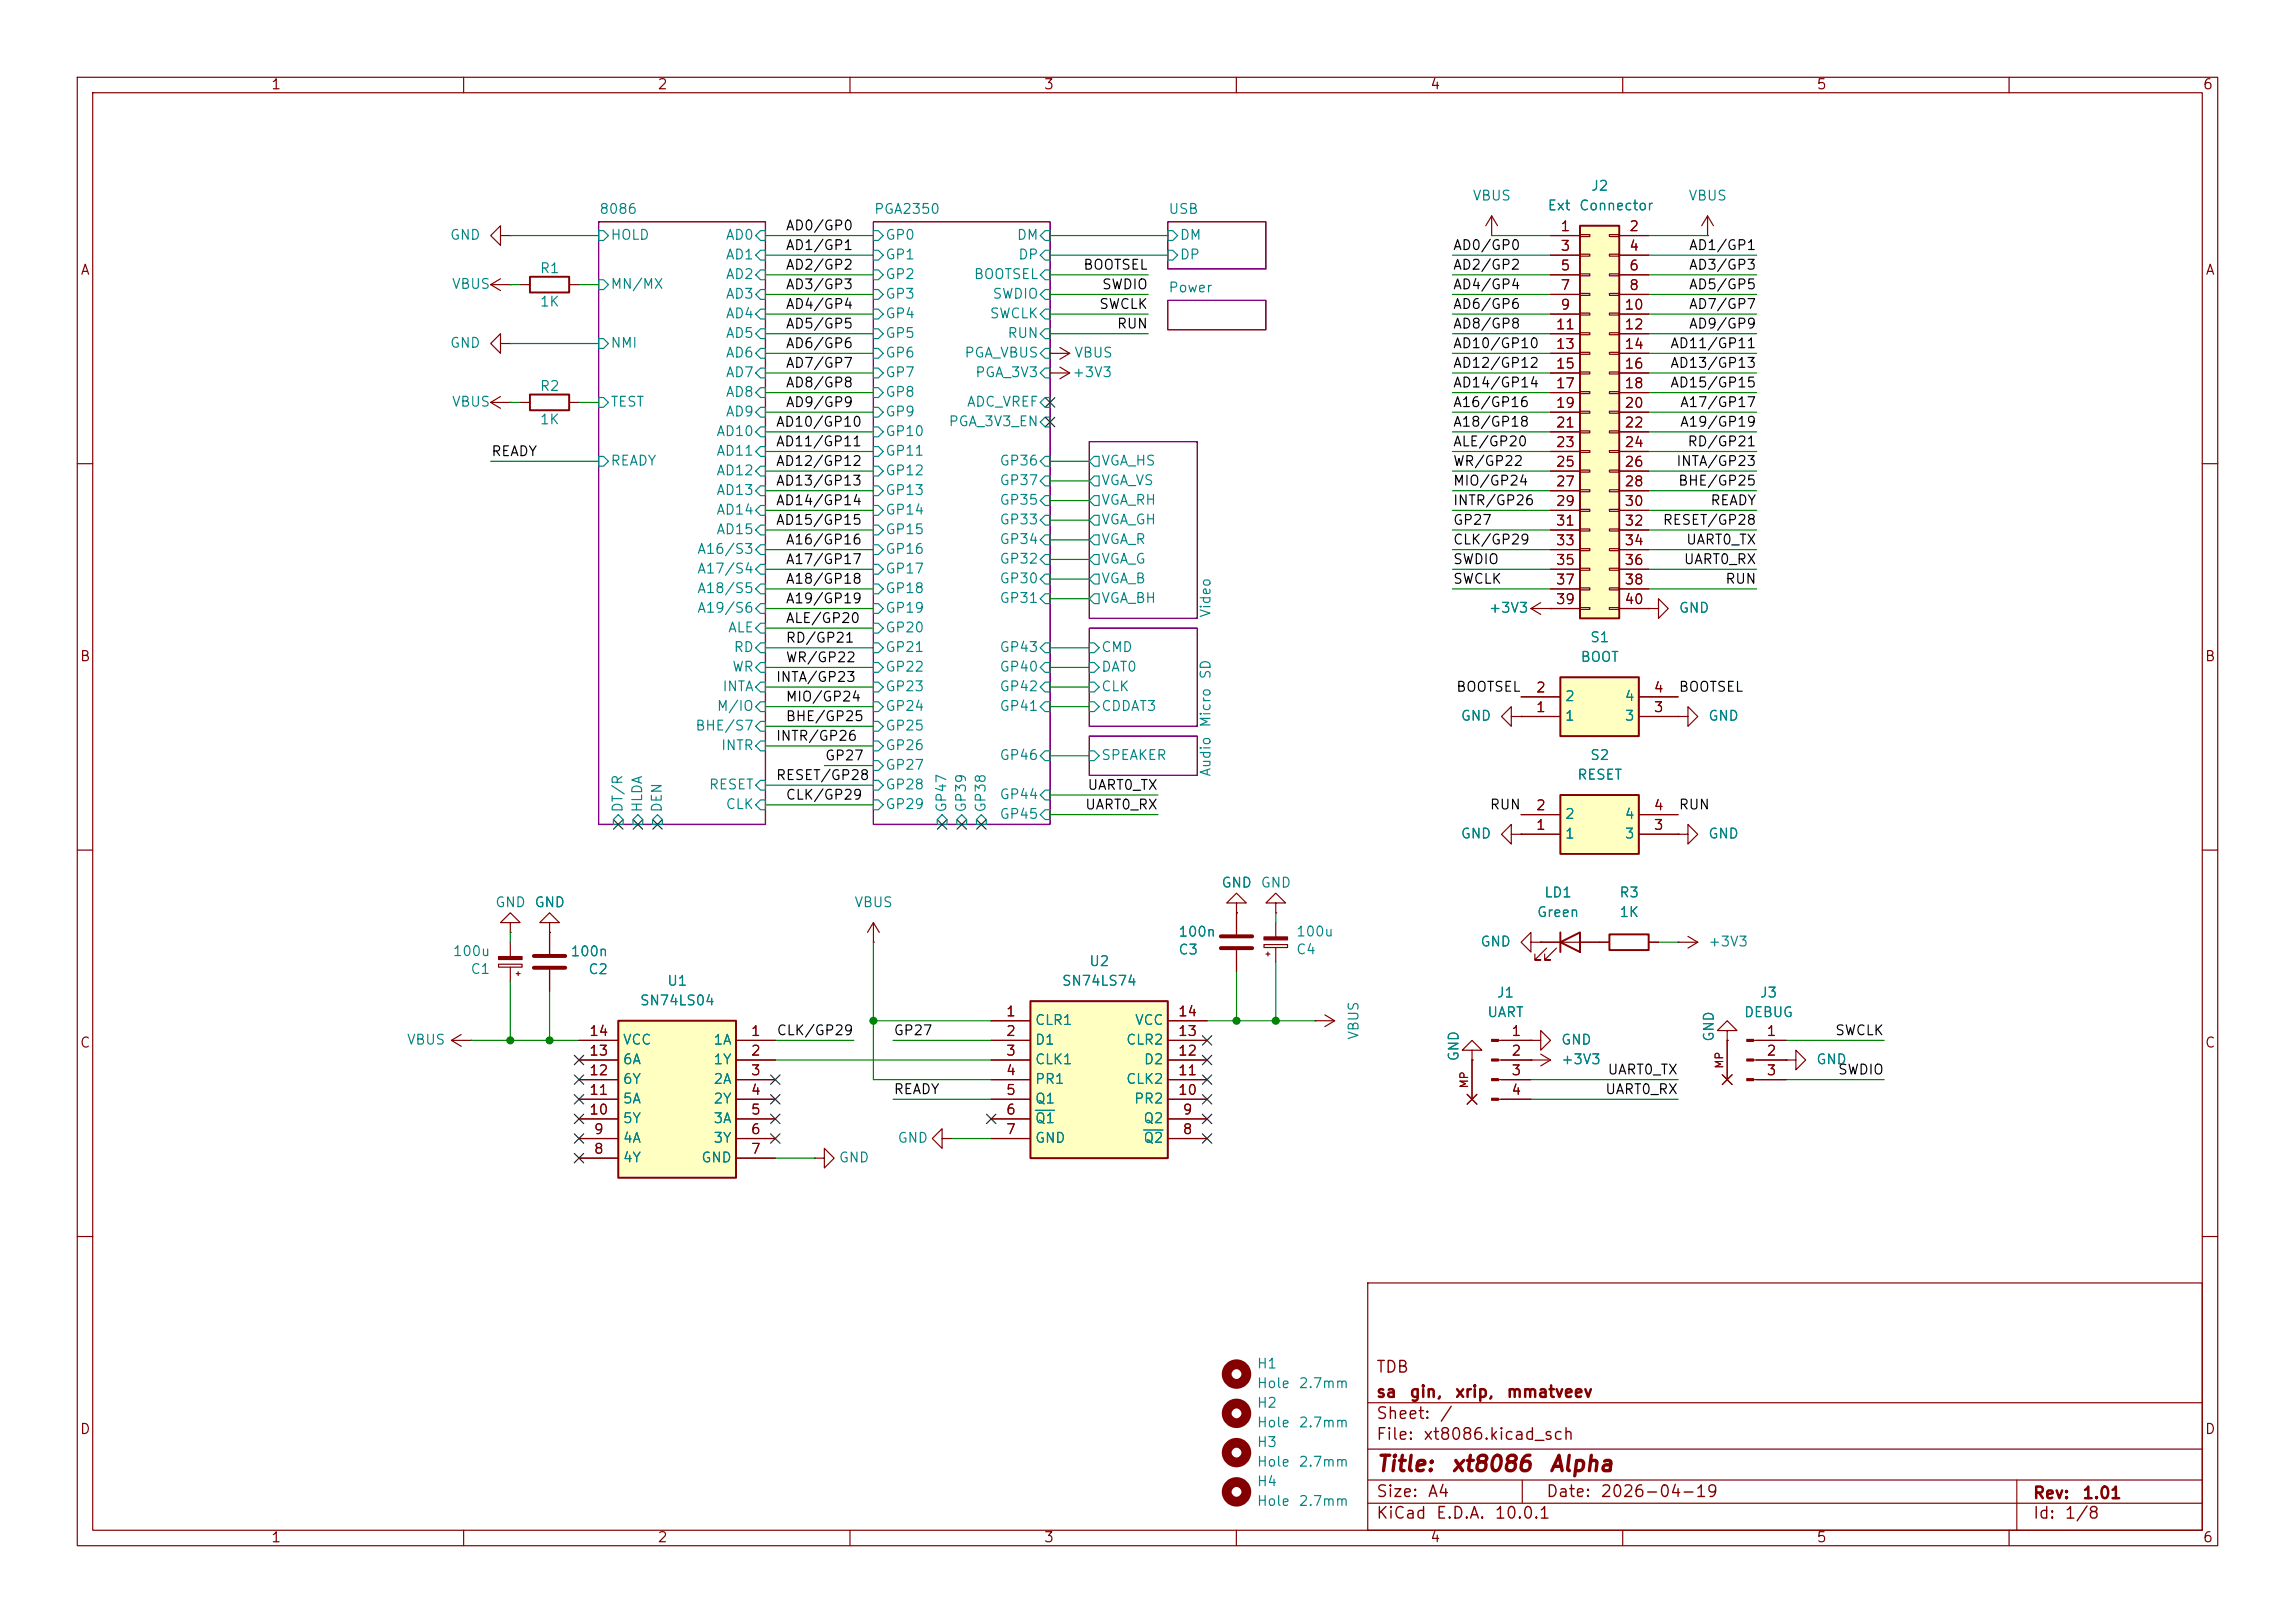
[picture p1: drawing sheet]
<svg xmlns="http://www.w3.org/2000/svg" width="297mm" height="210mm" viewBox="0 0 297 210" stroke-linecap="round" stroke-linejoin="round" font-family="sans-serif">
<defs><g id="words">
<g font-size="2" fill="#840000">
<text x="178" y="190.9">Title:</text>
<text x="187.7" y="190.9">xt8086</text>
<text x="200.4" y="190.9">Alpha</text>
</g>
<g font-size="1.5" fill="#840000">
<text x="178" y="178">TDB</text>
<text x="178" y="184">Sheet:</text>
<text x="178" y="181.2">sa</text>
<text x="182.3" y="181.2">gin,</text>
<text x="186.2" y="184">/</text>
<text x="188.2" y="181.2">xrip,</text>
<text x="194.9" y="181.2">mmatveev</text>
<text x="178" y="186.7">File:</text>
<text x="184.1" y="186.7">xt8086.kicad_sch</text>
<text x="178" y="196.9">KiCad</text>
<text x="178" y="194.1">Size:</text>
<text x="184.7" y="194.1">A4</text>
<text x="185.7" y="196.9">E.D.A.</text>
<text x="193.3" y="196.9">10.0.1</text>
<text x="200" y="194.1">Date:</text>
<text x="207" y="194.1">2026-04-19</text>
<text x="263" y="194.3">Rev:</text>
<text x="263" y="196.9">Id:</text>
<text x="267.1" y="196.9">1/8</text>
<text x="269.4" y="194.3">1.01</text>
</g>
<g font-size="1.3" fill="#840000">
<text x="35" y="11.9">1</text>
<text x="85" y="11.9">2</text>
<text x="135" y="11.9">3</text>
<text x="185" y="11.9">4</text>
<text x="235" y="11.9">5</text>
<text x="285" y="11.9">6</text>
<text x="10.3" y="35.9">A</text>
<text x="201.9" y="30.2">1</text>
<text x="201.9" y="32.8">3</text>
<text x="201.9" y="35.3">5</text>
<text x="210.7" y="30.2">2</text>
<text x="210.7" y="32.8">4</text>
<text x="210.7" y="35.3">6</text>
<text x="285.3" y="35.9">A</text>
<text x="201.9" y="37.8">7</text>
<text x="201.9" y="40.4">9</text>
<text x="210.1" y="40.4">10</text>
<text x="210.7" y="37.8">8</text>
<text x="201.3" y="42.9">11</text>
<text x="201.3" y="45.5">13</text>
<text x="210.1" y="42.9">12</text>
<text x="210.1" y="45.5">14</text>
<text x="201.3" y="48">15</text>
<text x="201.3" y="50.5">17</text>
<text x="201.3" y="53.1">19</text>
<text x="210.1" y="48">16</text>
<text x="210.1" y="50.5">18</text>
<text x="210.1" y="53.1">20</text>
<text x="201.3" y="55.6">21</text>
<text x="201.3" y="58.2">23</text>
<text x="210.1" y="55.6">22</text>
<text x="210.1" y="58.2">24</text>
<text x="201.3" y="60.7">25</text>
<text x="201.3" y="63.2">27</text>
<text x="201.3" y="65.8">29</text>
<text x="210.1" y="60.7">26</text>
<text x="210.1" y="63.2">28</text>
<text x="210.1" y="65.8">30</text>
<text x="201.3" y="68.3">31</text>
<text x="201.3" y="70.9">33</text>
<text x="210.1" y="68.3">32</text>
<text x="210.1" y="70.9">34</text>
<text x="201.3" y="73.4">35</text>
<text x="201.3" y="75.9">37</text>
<text x="210.1" y="73.4">36</text>
<text x="210.1" y="75.9">38</text>
<text x="201.3" y="78.5">39</text>
<text x="210.1" y="78.5">40</text>
<text x="10.3" y="85.9">B</text>
<text x="198.7" y="89.9">2</text>
<text x="213.9" y="89.9">4</text>
<text x="285.3" y="85.9">B</text>
<text x="198.7" y="92.5">1</text>
<text x="213.9" y="92.5">3</text>
<text x="198.7" y="107.7">1</text>
<text x="198.7" y="105.2">2</text>
<text x="213.9" y="107.7">3</text>
<text x="213.9" y="105.2">4</text>
<text x="130.1" y="131.8">1</text>
<text x="152.4" y="131.8">14</text>
<text x="10.3" y="135.9">C</text>
<text x="76.2" y="136.9">13</text>
<text x="76.2" y="134.4">14</text>
<text x="97.1" y="134.4">1</text>
<text x="97.1" y="136.9">2</text>
<text x="130.1" y="134.4">2</text>
<text x="130.1" y="136.9">3</text>
<text x="152.4" y="136.9">12</text>
<text x="152.4" y="134.4">13</text>
<text x="195.5" y="134.4">1</text>
<text x="195.5" y="136.9">2</text>
<text x="228.5" y="134.4">1</text>
<text x="228.5" y="136.9">2</text>
<text x="285.3" y="135.9">C</text>
<text x="76.2" y="142">11</text>
<text x="76.2" y="139.4">12</text>
<text x="97.1" y="139.4">3</text>
<text x="97.1" y="142">4</text>
<text x="130.1" y="139.4">4</text>
<text x="130.1" y="142">5</text>
<text x="152.4" y="142">10</text>
<text x="152.4" y="139.4">11</text>
<text x="195.5" y="139.4">3</text>
<text x="195.5" y="142">4</text>
<text x="228.5" y="139.4">3</text>
<text x="76.2" y="144.5">10</text>
<text x="76.8" y="149.6">8</text>
<text x="76.8" y="147.1">9</text>
<text x="97.1" y="144.5">5</text>
<text x="97.1" y="147.1">6</text>
<text x="97.1" y="149.6">7</text>
<text x="130.1" y="144.5">6</text>
<text x="130.1" y="147.1">7</text>
<text x="153" y="147.1">8</text>
<text x="153" y="144.5">9</text>
<text x="10.3" y="185.9">D</text>
<text x="285.3" y="185.9">D</text>
<text x="35" y="199.9">1</text>
<text x="85" y="199.9">2</text>
<text x="135" y="199.9">3</text>
<text x="185" y="199.9">4</text>
<text x="235" y="199.9">5</text>
<text x="285" y="199.9">6</text>
</g>
<g font-size="1.3" fill="#008484">
<text x="77.5" y="28">8086</text>
<text x="113" y="28">PGA2350</text>
<text x="151.1" y="28">USB</text>
<text x="190.5" y="26.3">VBUS</text>
<text x="200.2" y="27.5">Ext</text>
<text x="204.3" y="27.5">Connector</text>
<text x="205.8" y="25">J2</text>
<text x="218.4" y="26.3">VBUS</text>
<text x="58.1" y="31.3">GND</text>
<text x="69.8" y="35.7">R1</text>
<text x="78.9" y="31.3">HOLD</text>
<text x="93.8" y="31.3">AD0</text>
<text x="93.8" y="33.9">AD1</text>
<text x="114.5" y="31.3">GP0</text>
<text x="114.5" y="33.9">GP1</text>
<text x="131.5" y="31.3">DM</text>
<text x="131.7" y="33.9">DP</text>
<text x="152.6" y="31.3">DM</text>
<text x="152.6" y="33.9">DP</text>
<text x="58.4" y="37.7">VBUS</text>
<text x="69.8" y="40">1K</text>
<text x="78.9" y="37.7">MN/MX</text>
<text x="93.8" y="36.4">AD2</text>
<text x="93.8" y="39">AD3</text>
<text x="93.8" y="41.5">AD4</text>
<text x="114.5" y="36.4">GP2</text>
<text x="114.5" y="39">GP3</text>
<text x="114.5" y="41.5">GP4</text>
<text x="125.9" y="36.4">BOOTSEL</text>
<text x="128" y="41.5">SWCLK</text>
<text x="128.4" y="39">SWDIO</text>
<text x="151.1" y="38.2">Power</text>
<text x="58.1" y="45.3">GND</text>
<text x="78.9" y="45.3">NMI</text>
<text x="93.8" y="44">AD5</text>
<text x="93.8" y="46.6">AD6</text>
<text x="114.5" y="44">GP5</text>
<text x="114.5" y="46.6">GP6</text>
<text x="124.7" y="46.6">PGA_VBUS</text>
<text x="130.3" y="44">RUN</text>
<text x="138.9" y="46.6">VBUS</text>
<text x="58.4" y="52.9">VBUS</text>
<text x="69.8" y="50.9">R2</text>
<text x="78.9" y="52.9">TEST</text>
<text x="93.8" y="49.1">AD7</text>
<text x="93.8" y="51.7">AD8</text>
<text x="114.5" y="49.1">GP7</text>
<text x="114.5" y="51.7">GP8</text>
<text x="125" y="52.9">ADC_VREF</text>
<text x="126.1" y="49.1">PGA_3V3</text>
<text x="138.7" y="49.1">+3V3</text>
<text x="69.8" y="55.2">1K</text>
<text x="92.6" y="56.7">AD10</text>
<text x="92.6" y="59.3">AD11</text>
<text x="93.8" y="54.2">AD9</text>
<text x="114.5" y="54.2">GP9</text>
<text x="114.5" y="56.7">GP10</text>
<text x="114.5" y="59.3">GP11</text>
<text x="122.7" y="55.5">PGA_3V3_EN</text>
<text x="78.9" y="60.6">READY</text>
<text x="92.6" y="61.8">AD12</text>
<text x="92.6" y="64.4">AD13</text>
<text x="114.5" y="61.8">GP12</text>
<text x="114.5" y="64.4">GP13</text>
<text x="129.3" y="65.6">GP35</text>
<text x="129.3" y="60.6">GP36</text>
<text x="129.3" y="63.1">GP37</text>
<text x="142.4" y="60.6">VGA_HS</text>
<text x="142.4" y="63.1">VGA_VS</text>
<text x="142.4" y="65.6">VGA_RH</text>
<text x="90.1" y="72">A16/S3</text>
<text x="92.6" y="66.9">AD14</text>
<text x="92.6" y="69.4">AD15</text>
<text x="114.5" y="66.9">GP14</text>
<text x="114.5" y="69.4">GP15</text>
<text x="114.5" y="72">GP16</text>
<text x="129.3" y="68.2">GP33</text>
<text x="129.3" y="70.7">GP34</text>
<text x="142.4" y="68.2">VGA_GH</text>
<text x="142.4" y="70.7">VGA_R</text>
<text x="90.1" y="74.5">A17/S4</text>
<text x="90.1" y="77.1">A18/S5</text>
<text x="114.5" y="74.5">GP17</text>
<text x="114.5" y="77.1">GP18</text>
<text x="129.3" y="75.8">GP30</text>
<text x="129.3" y="73.3">GP32</text>
<text x="142.4" y="73.3">VGA_G</text>
<text x="142.4" y="75.8">VGA_B</text>
<text x="90.1" y="79.6">A19/S6</text>
<text x="94.1" y="82.1">ALE</text>
<text x="114.5" y="79.6">GP19</text>
<text x="114.5" y="82.1">GP20</text>
<text x="129.3" y="78.3">GP31</text>
<text x="142.4" y="78.3">VGA_BH</text>
<text x="157" y="80" transform="rotate(-90 157 80)">Video</text>
<text x="192.6" y="79.6">+3V3</text>
<text x="205.7" y="83.4">S1</text>
<text x="217.2" y="79.6">GND</text>
<text x="93.4" y="89.8">INTA</text>
<text x="94.7" y="87.2">WR</text>
<text x="94.9" y="84.7">RD</text>
<text x="114.5" y="84.7">GP21</text>
<text x="114.5" y="87.2">GP22</text>
<text x="114.5" y="89.8">GP23</text>
<text x="129.3" y="87.2">GP40</text>
<text x="129.3" y="89.8">GP42</text>
<text x="129.3" y="84.7">GP43</text>
<text x="142.4" y="84.7">CMD</text>
<text x="142.4" y="87.2">DAT0</text>
<text x="142.4" y="89.8">CLK</text>
<text x="157" y="88" transform="rotate(-90 157 88)">SD</text>
<text x="204.5" y="86">BOOT</text>
<text x="89.9" y="94.8">BHE/S7</text>
<text x="92.7" y="92.3">M/IO</text>
<text x="114.5" y="92.3">GP24</text>
<text x="114.5" y="94.8">GP25</text>
<text x="129.3" y="92.3">GP41</text>
<text x="142.4" y="92.3">CDDAT3</text>
<text x="157" y="94.2" transform="rotate(-90 157 94.2)">Micro</text>
<text x="189" y="93.6">GND</text>
<text x="202.4" y="93.6">1</text>
<text x="202.4" y="91">2</text>
<text x="210.2" y="93.6">3</text>
<text x="210.2" y="91">4</text>
<text x="221" y="93.6">GND</text>
<text x="93.2" y="97.4">INTR</text>
<text x="114.5" y="97.4">GP26</text>
<text x="114.5" y="99.9">GP27</text>
<text x="129.3" y="98.7">GP46</text>
<text x="142.4" y="98.7">SPEAKER</text>
<text x="157" y="100.6" transform="rotate(-90 157 100.6)">Audio</text>
<text x="204" y="101.2">RESET</text>
<text x="205.7" y="98.7">S2</text>
<text x="80.9" y="105.2" transform="rotate(-90 80.9 105.2)">DT/R</text>
<text x="83.4" y="105.2" transform="rotate(-90 83.4 105.2)">HLDA</text>
<text x="86" y="105.2" transform="rotate(-90 86 105.2)">DEN</text>
<text x="91.7" y="102.5">RESET</text>
<text x="93.8" y="105">CLK</text>
<text x="114.5" y="102.5">GP28</text>
<text x="114.5" y="105">GP29</text>
<text x="122.8" y="105.2" transform="rotate(-90 122.8 105.2)">GP47</text>
<text x="125.3" y="105.2" transform="rotate(-90 125.3 105.2)">GP39</text>
<text x="127.9" y="105.2" transform="rotate(-90 127.9 105.2)">GP38</text>
<text x="129.3" y="103.7">GP44</text>
<text x="129.3" y="106.3">GP45</text>
<text x="202.4" y="106.3">2</text>
<text x="210.2" y="106.3">4</text>
<text x="189" y="108.8">GND</text>
<text x="202.4" y="108.8">1</text>
<text x="210.2" y="108.8">3</text>
<text x="221" y="108.8">GND</text>
<text x="64" y="117.7">GND</text>
<text x="69.1" y="117.7">GND</text>
<text x="110.5" y="117.7">VBUS</text>
<text x="158" y="115.2">GND</text>
<text x="163.1" y="115.2">GND</text>
<text x="198.8" y="119">Green</text>
<text x="199.8" y="116.4">LD1</text>
<text x="209.5" y="116.4">R3</text>
<text x="209.5" y="119">1K</text>
<text x="58.5" y="124">100u</text>
<text x="73.7" y="124.1">100n</text>
<text x="140.9" y="125.3">U2</text>
<text x="152.4" y="123.8">C3</text>
<text x="152.4" y="121.5">100n</text>
<text x="167.6" y="123.8">C4</text>
<text x="167.6" y="121.5">100u</text>
<text x="191.5" y="122.8">GND</text>
<text x="221" y="122.8">+3V3</text>
<text x="60.8" y="126.3">C1</text>
<text x="76" y="126.4">C2</text>
<text x="82.7" y="130.4">SN74LS04</text>
<text x="86.3" y="127.9">U1</text>
<text x="137.3" y="127.9">SN74LS74</text>
<text x="192.4" y="131.9">UART</text>
<text x="193.6" y="129.4">J1</text>
<text x="225.6" y="131.9">DEBUG</text>
<text x="227.7" y="129.4">J3</text>
<text x="52.6" y="135.5">VBUS</text>
<text x="80.5" y="135.5">VCC</text>
<text x="92.2" y="135.5">1A</text>
<text x="133.9" y="132.9">CLR1</text>
<text x="133.9" y="135.5">D1</text>
<text x="145.6" y="135.5">CLR2</text>
<text x="146.8" y="132.9">VCC</text>
<text x="176.1" y="134.6" transform="rotate(-90 176.1 134.6)">VBUS</text>
<text x="189.1" y="137.4" transform="rotate(-90 189.1 137.4)">GND</text>
<text x="201.9" y="135.5">GND</text>
<text x="222.1" y="134.9" transform="rotate(-90 222.1 134.9)">GND</text>
<text x="80.5" y="143.1">5A</text>
<text x="80.5" y="140.6">6Y</text>
<text x="80.5" y="138">6A</text>
<text x="92.2" y="138">1Y</text>
<text x="92.2" y="140.6">2A</text>
<text x="92.2" y="143.1">2Y</text>
<text x="133.9" y="138">CLK1</text>
<text x="133.9" y="140.6">PR1</text>
<text x="133.9" y="143.1">Q1</text>
<text x="145.6" y="140.6">CLK2</text>
<text x="146.7" y="143.1">PR2</text>
<text x="147.9" y="138">D2</text>
<text x="201.9" y="138">+3V3</text>
<text x="235" y="138">GND</text>
<text x="80.5" y="148.2">4A</text>
<text x="80.5" y="145.6">5Y</text>
<text x="92.2" y="145.6">3A</text>
<text x="92.2" y="148.2">3Y</text>
<text x="116.1" y="148.2">GND</text>
<text x="133.9" y="145.6">Q1</text>
<text x="133.9" y="148.2">GND</text>
<text x="147.9" y="148.2">Q2</text>
<text x="147.9" y="145.6">Q2</text>
<text x="80.5" y="150.7">4Y</text>
<text x="90.7" y="150.7">GND</text>
<text x="108.5" y="150.7">GND</text>
<text x="162.6" y="179.9">Hole</text>
<text x="162.6" y="177.4">H1</text>
<text x="168" y="179.9">2.7mm</text>
<text x="162.6" y="185">Hole</text>
<text x="162.6" y="182.5">H2</text>
<text x="168" y="185">2.7mm</text>
<text x="162.6" y="190.1">Hole</text>
<text x="162.6" y="187.6">H3</text>
<text x="168" y="190.1">2.7mm</text>
<text x="162.6" y="195.2">Hole</text>
<text x="162.6" y="192.6">H4</text>
<text x="168" y="195.2">2.7mm</text>
</g>
<g font-size="1.3">
<text x="101.6" y="30.1">AD0/GP0</text>
<text x="101.6" y="32.7">AD1/GP1</text>
<text x="101.6" y="35.2">AD2/GP2</text>
<text x="140.1" y="35.2">BOOTSEL</text>
<text x="188" y="35.2">AD2/GP2</text>
<text x="188" y="32.7">AD0/GP0</text>
<text x="218.5" y="35.2">AD3/GP3</text>
<text x="218.5" y="32.7">AD1/GP1</text>
<text x="101.6" y="40.3">AD4/GP4</text>
<text x="101.6" y="37.8">AD3/GP3</text>
<text x="142.2" y="40.3">SWCLK</text>
<text x="142.5" y="37.8">SWDIO</text>
<text x="188" y="37.8">AD4/GP4</text>
<text x="188" y="40.3">AD6/GP6</text>
<text x="218.5" y="37.8">AD5/GP5</text>
<text x="218.5" y="40.3">AD7/GP7</text>
<text x="101.6" y="45.4">AD6/GP6</text>
<text x="101.6" y="47.9">AD7/GP7</text>
<text x="101.6" y="42.8">AD5/GP5</text>
<text x="144.5" y="42.8">RUN</text>
<text x="188" y="42.8">AD8/GP8</text>
<text x="188" y="45.4">AD10/GP10</text>
<text x="188" y="47.9">AD12/GP12</text>
<text x="216.1" y="45.4">AD11/GP11</text>
<text x="216.1" y="47.9">AD13/GP13</text>
<text x="218.5" y="42.8">AD9/GP9</text>
<text x="101.6" y="50.5">AD8/GP8</text>
<text x="101.6" y="53">AD9/GP9</text>
<text x="188" y="53">A16/GP16</text>
<text x="188" y="50.5">AD14/GP14</text>
<text x="216.1" y="50.5">AD15/GP15</text>
<text x="217.3" y="53">A17/GP17</text>
<text x="63.5" y="59.3">READY</text>
<text x="100.3" y="58.1">AD11/GP11</text>
<text x="100.3" y="55.5">AD10/GP10</text>
<text x="188" y="55.5">A18/GP18</text>
<text x="188" y="58.1">ALE/GP20</text>
<text x="217.3" y="55.5">A19/GP19</text>
<text x="218.3" y="58.1">RD/GP21</text>
<text x="100.3" y="63.2">AD13/GP13</text>
<text x="100.3" y="60.6">AD12/GP12</text>
<text x="100.3" y="65.7">AD14/GP14</text>
<text x="188" y="60.6">WR/GP22</text>
<text x="188" y="63.2">MIO/GP24</text>
<text x="188" y="65.7">INTR/GP26</text>
<text x="216.8" y="60.6">INTA/GP23</text>
<text x="217.1" y="63.2">BHE/GP25</text>
<text x="221.3" y="65.7">READY</text>
<text x="100.3" y="68.2">AD15/GP15</text>
<text x="101.6" y="70.8">A16/GP16</text>
<text x="188" y="70.8">CLK/GP29</text>
<text x="188" y="68.2">GP27</text>
<text x="215.1" y="68.2">RESET/GP28</text>
<text x="218.1" y="70.8">UART0_TX</text>
<text x="101.6" y="75.9">A18/GP18</text>
<text x="101.6" y="73.3">A17/GP17</text>
<text x="188" y="75.9">SWCLK</text>
<text x="188" y="73.3">SWDIO</text>
<text x="217.8" y="73.3">UART0_RX</text>
<text x="223.2" y="75.9">RUN</text>
<text x="101.6" y="83.5">RD/GP21</text>
<text x="101.6" y="78.4">A19/GP19</text>
<text x="101.6" y="80.9">ALE/GP20</text>
<text x="100.3" y="88.6">INTA/GP23</text>
<text x="101.6" y="86">WR/GP22</text>
<text x="188.4" y="89.8">BOOTSEL</text>
<text x="217.2" y="89.8">BOOTSEL</text>
<text x="101.6" y="93.6">BHE/GP25</text>
<text x="101.6" y="91.1">MIO/GP24</text>
<text x="100.3" y="101.3">RESET/GP28</text>
<text x="100.3" y="96.2">INTR/GP26</text>
<text x="106.7" y="98.7">GP27</text>
<text x="101.6" y="103.8">CLK/GP29</text>
<text x="140.3" y="105.1">UART0_RX</text>
<text x="140.6" y="102.5">UART0_TX</text>
<text x="192.7" y="105.1">RUN</text>
<text x="217.2" y="105.1">RUN</text>
<text x="100.4" y="134.3">CLK/GP29</text>
<text x="115.6" y="134.3">GP27</text>
<text x="237.4" y="134.3">SWCLK</text>
<text x="115.6" y="141.9">READY</text>
<text x="207.7" y="141.9">UART0_RX</text>
<text x="208" y="139.4">UART0_TX</text>
<text x="237.8" y="139.4">SWDIO</text>
</g>
<g font-size="1" fill="#840000">
<text x="190.2" y="140.9" transform="rotate(-90 190.2 140.9)">MP</text>
<text x="223.3" y="138.4" transform="rotate(-90 223.3 138.4)">MP</text>
</g>
</g></defs>
<g fill="none" stroke="#840000" stroke-width=".15">
<path d="M10 10h277v190h-277zM12 12h273v186h-273zM60 10v2M110 10v2M160 10v2M210 10v2M260 10v2M193 30.5h.1M193 27.9l-.7 1.3M193 27.9l.8 1.3M193 27.9v2.6M63.5 52.1h2.5"/>
<path d="M63.5 52.1l1.3 .7M64.8 51.3l-1.3 .8M66 52.1h.1M67.3 52.1h1.3M73.7 52.1h1.2M10 60h2M285 60h2M10 110h2M160 116.8h-1.3l1.3-1.2 1.3 1.2h-1.3v1.3M160 118.1h.1M165.1 116.8h-1.3l1.3-1.2 1.3 1.2h-1.3v1.3M165.1 118.1h.1"/>
<path d="M285 110h2M64.5 124.8h3.1v.3h-3.1zM66 121.9v1.9M66 125.1v1.9M66.8 126h.5M67.1 125.7v.5M71.1 120.7v2.7M71.1 125.5v2.8M10 160h2M177 166h108v32h-108zM285 160h2M60 198v2"/>
<path d="M110 198v2M160 198v2M177 194.5h108M177 191.5h108M177 187.5h108M177 181.5h108M197 191.5v3M210 198v2M260 198v2M261 191.5v6.5"/>
</g>
<path d="M77.5 28.7h21.6v78h-21.6zM113 28.7h22.9v78h-22.9zM151.1 28.7h12.7v6.1h-12.7zM151.1 38.9h12.7v3.8h-12.7zM141 57.2h13.9v22.8h-13.9zM141 95.3h13.9v5h-13.9zM141 81.3h13.9v12.7h-13.9z" fill="none" stroke="#840084" stroke-width=".15"/>
<g fill="none" stroke="#008484" stroke-width=".15">
<path d="M77.5 29.8h.6l.6 .7-.6 .6h-.6zM77.5 36.2h.6l.6 .6-.6 .7h-.6zM97.8 33l.6-.6h.7v1.3h-.7zM97.8 38.1l.6-.6h.7v1.2h-.7zM98.4 29.8h.7v1.3h-.7l-.6-.6zM98.4 34.9h.7v1.3h-.7l-.6-.6zM113 29.8h.7l.6 .7-.6 .6h-.7zM113 32.4h.7l.6 .6-.6 .7h-.7zM113 34.9h.7l.6 .7-.6 .6h-.7zM113 37.5h.7l.6 .6-.6 .6h-.7zM134.6 35.6l.7-.7h.6v1.3h-.6zM134.6 30.5l.7-.7h.6v1.3h-.6z"/>
<path d="M134.6 33l.7-.6h.6v1.3h-.6zM134.6 38.1l.7-.6h.6v1.2h-.6zM151.1 29.8h.7l.6 .7-.6 .6h-.7zM151.1 32.4h.7l.6 .6-.6 .7h-.7zM77.5 43.8h.6l.6 .7-.6 .6h-.6zM77.5 51.4h.6l.6 .7-.6 .6h-.6zM77.5 59.1h.6l.6 .6-.6 .6h-.6zM97.8 45.7l.6-.6h.7v1.3h-.7zM97.8 50.8l.6-.6h.7v1.2h-.7zM97.8 55.9l.6-.7h.7v1.3h-.7zM98.4 40h.7v1.3h-.7l-.6-.7zM98.4 42.5h.7v1.3h-.7l-.6-.6z"/>
<path d="M98.4 47.6h.7v1.3h-.7l-.6-.6zM98.4 52.7h.7v1.3h-.7l-.6-.7zM98.4 57.8h.7v1.3h-.7l-.6-.7zM113 40h.7l.6 .6-.6 .7h-.7zM113 42.5h.7l.6 .7-.6 .6h-.7zM113 45.1h.7l.6 .6-.6 .7h-.7zM113 47.6h.7l.6 .7-.6 .6h-.7zM113 50.2h.7l.6 .6-.6 .6h-.7zM113 52.7h.7l.6 .6-.6 .7h-.7zM113 55.2h.7l.6 .7-.6 .6h-.7zM113 57.8h.7l.6 .6-.6 .7h-.7zM134.6 59.7l.7-.6h.6v1.2h-.6z"/>
<path d="M134.6 48.3l.7-.7h.6v1.3h-.6zM134.6 45.7l.7-.6h.6v1.3h-.6zM134.6 40.6l.7-.6h.6v1.3h-.6zM135.3 51.4h.6v1.3h-.6l-.7-.6zM135.3 54h.6v1.2h-.6l-.7-.6zM135.3 42.5h.6v1.3h-.6l-.7-.6zM141.6 59.1h.6v1.2h-.6l-.6-.6zM97.8 73.7l.6-.7h.7v1.3h-.7zM97.8 78.7l.6-.6h.7v1.3h-.7zM97.8 61l.6-.7h.7v1.3h-.7zM97.8 68.6l.6-.7h.7v1.3h-.7zM98.4 70.5h.7v1.3h-.7l-.6-.7z"/>
<path d="M98.4 75.6h.7v1.2h-.7l-.6-.6zM98.4 62.9h.7v1.2h-.7l-.6-.6zM98.4 65.4h.7v1.3h-.7l-.6-.7zM113 60.3h.7l.6 .7-.6 .6h-.7zM113 62.9h.7l.6 .6-.6 .6h-.7zM113 65.4h.7l.6 .6-.6 .7h-.7zM113 67.9h.7l.6 .7-.6 .6h-.7zM113 70.5h.7l.6 .6-.6 .7h-.7zM113 73h.7l.6 .7-.6 .6h-.7zM113 75.6h.7l.6 .6-.6 .6h-.7zM113 78.1h.7l.6 .6-.6 .7h-.7zM134.6 77.5l.7-.7h.6v1.3h-.6z"/>
<path d="M134.6 67.3l.7-.6h.6v1.2h-.6zM134.6 69.9l.7-.7h.6v1.3h-.6zM134.6 64.8l.7-.7h.6v1.3h-.6zM134.6 62.2l.7-.6h.6v1.3h-.6zM135.3 74.3h.6v1.3h-.6l-.7-.7zM135.3 71.8h.6v1.2h-.6l-.7-.6zM141.6 61.6h.6v1.3h-.6l-.6-.7zM141.6 64.1h.6v1.3h-.6l-.6-.6zM141.6 66.7h.6v1.2h-.6l-.6-.6zM141.6 69.2h.6v1.3h-.6l-.6-.6zM141.6 71.8h.6v1.2h-.6l-.6-.6zM141.6 74.3h.6v1.3h-.6l-.6-.7z"/>
<path d="M141.6 76.8h.6v1.3h-.6l-.6-.6zM97.8 96.5l.6-.6h.7v1.3h-.7zM97.8 86.4l.6-.7h.7v1.3h-.7zM98.4 80.6h.7v1.3h-.7l-.6-.6zM98.4 93.3h.7v1.3h-.7l-.6-.6zM98.4 88.3h.7v1.2h-.7l-.6-.6zM98.4 90.8h.7v1.3h-.7l-.6-.7zM98.4 83.2h.7v1.3h-.7l-.6-.7zM113 80.6h.7l.6 .7-.6 .6h-.7zM113 83.2h.7l.6 .6-.6 .7h-.7zM113 85.7h.7l.6 .7-.6 .6h-.7zM113 88.3h.7l.6 .6-.6 .6h-.7z"/>
<path d="M113 90.8h.7l.6 .6-.6 .7h-.7zM113 93.3h.7l.6 .7-.6 .6h-.7zM113 95.9h.7l.6 .6-.6 .7h-.7zM113 98.4h.7l.6 .7-.6 .6h-.7zM134.6 88.9l.7-.6h.6v1.2h-.6zM134.6 83.8l.7-.6h.6v1.3h-.6zM135.3 85.7h.6v1.3h-.6l-.7-.6zM135.3 90.8h.6v1.3h-.6l-.7-.7zM135.3 97.2h.6v1.2h-.6l-.7-.6zM141 97.2h.6l.6 .6-.6 .6h-.6zM141 83.2h.6l.6 .6-.6 .7h-.6zM141 85.7h.6l.6 .7-.6 .6h-.6z"/>
<path d="M141 88.3h.6l.6 .6-.6 .6h-.6zM141 90.8h.6l.6 .6-.6 .7h-.6zM80 105.4l.6 .6v.7h-1.2v-.7zM82.5 105.4l.7 .6v.7h-1.3v-.7zM85.1 105.4l.6 .6v.7h-1.2v-.7zM97.8 104.1l.6-.6h.7v1.3h-.7zM98.4 101h.7v1.2h-.7l-.6-.6zM113 101h.7l.6 .6-.6 .6h-.7zM113 103.5h.7l.6 .6-.6 .7h-.7zM121.9 105.4l.7 .6v.7h-1.3v-.7zM124.5 105.4l.6 .6v.7h-1.3v-.7zM127 105.4l.6 .6v.7h-1.2v-.7z"/>
<path d="M134.6 102.9l.7-.7h.6v1.3h-.6zM134.6 105.4l.7-.6h.6v1.2h-.6z"/>
</g>
<path d="M68.6 51.1h5.1v2h-5.1z" fill="none" stroke="#840000" stroke-width=".25"/>
<path d="M69.1 125.2h4.1M69.1 123.7h4.1" fill="none" stroke="#840000" stroke-width=".51"/>
<path d="M64.5 123.8h3.1v.4h-3.1z" fill="#840000" stroke="#840000" stroke-width=".15"/>
<path d="M80 132.1h15.2v20.3h-15.2z" fill="#ffffc2"/>
<path d="M80 132.1h15.2v20.3h-15.2z" fill="none" stroke="#840000" stroke-width=".25"/>
<g fill="none" stroke="#840000" stroke-width=".15">
<path d="M221 30.5h.1M221 27.9l-.8 1.3M221 27.9l.7 1.3M221 27.9v2.6M135.9 48.3h.1M135.9 48.3h2.5M137.2 47.5l1.2 .8M138.4 48.3l-1.2 .7M66 119.4h1.3l-1.3-1.3-1.2 1.3h1.2v1.3M71.1 119.4h1.3l-1.3-1.3-1.3 1.3h1.3v1.3M165.1 119.4v1.8M195.6 108v-1.3l-1.3 1.3 1.3 1.2v-1.2h1.2"/>
<path d="M196.8 108h.1M66 120.7h.1M71.1 120.7h.1M74.9 134.6h5.1M74.9 137.2h5.1M74.9 139.7h5.1M95.2 134.6h5.1M95.2 137.2h5.1M95.2 139.7h5.1M163.6 122.2h3v.4h-3zM163.8 123.4h.5M164.1 123.2v.5"/>
<path d="M165.1 122.6v1.9M170.2 132.1h.1M170.2 132.1h2.5M171.4 131.3l1.3 .8M172.7 132.1l-1.3 .7M190.5 135.9h1.3l-1.3-1.3-1.3 1.3h1.3v1.3M190.5 137.2h.1M190.5 137.2v5M193.9 134.6h4.2M193.9 137.2h4.2M193.9 139.7h4.2M198.1 121.9v-1.2l-1.3 1.2 1.3 1.3v-1.3h1.3"/>
<path d="M199.4 121.9h.1M74.9 142.2h5.1M74.9 144.8h5.1M74.9 147.3h5.1M74.9 149.9h5.1M95.2 142.2h5.1M95.2 144.8h5.1M95.2 147.3h5.1M95.2 149.9h5.1M189.9 141.6l1.2 1.3M191.1 141.6l-1.2 1.3M193.9 142.2h4.2"/>
</g>
<g fill="#840000" stroke="#840000" stroke-width=".15">
<path d="M163.6 121.2h3v.4h-3z"/>
<path d="M193 134.5h.9v.2h-.9z"/>
<path d="M193 137h.9v.3h-.9z"/>
<path d="M193 139.6h.9v.2h-.9z"/>
<path d="M193 142.1h.9v.3h-.9z"/>
</g>
<path d="M201.9 87.6h10.2v7.7h-10.2z" fill="#ffffc2"/>
<path d="M201.9 87.6h10.2v7.7h-10.2z" fill="none" stroke="#840000" stroke-width=".25"/>
<path d="M196.8 92.7h5.1M196.8 90.2h5.1M212.1 92.7h5.1M212.1 90.2h5.1" fill="none" stroke="#840000" stroke-width=".15"/>
<path d="M201.9 102.9h10.2v7.6h-10.2z" fill="#ffffc2"/>
<path d="M201.9 102.9h10.2v7.6h-10.2zM201.9 121.9l2.6-1.2v2.5zM201.9 120.7v2.5M208.3 120.9h5.1v2h-5.1z" fill="none" stroke="#840000" stroke-width=".25"/>
<g fill="none" stroke="#840000" stroke-width=".15">
<path d="M135.9 45.7h.1M135.9 45.7h2.5M137.2 45l1.2 .7M138.4 45.7l-1.2 .8M198.1 78.7l1.3 .8M198.1 78.7h2.6M199.4 78l-1.3 .7M200.7 78.7h.1M195.6 92.7v-1.3l-1.3 1.3 1.3 1.3v-1.3h1.2M196.8 92.7h.1M217.2 92.7h1.2v-1.3l1.3 1.3-1.3 1.3v-1.3M217.2 92.7h.1"/>
<path d="M160 118.1v2.8M196.8 108h5.1M196.8 105.4h5.1M212.1 108h5.1M212.1 105.4h5.1M217.2 108h1.2v-1.3l1.3 1.3-1.3 1.2v-1.2M217.2 108h.1M58.4 134.6l1.3 .8M58.4 134.6h2.6M59.7 133.9l-1.3 .7M61 134.6h.1M160 122.9v2.8"/>
<path d="M198.1 137.2h.1M198.1 134.6h1.3v-1.2l1.3 1.2-1.3 1.3v-1.3M198.1 134.6h.1M198.1 137.2h2.6M199.4 121.9h8.9M199.4 136.4l1.3 .8M200.2 122.7l-1.6 1.5h.8h-.8v-.8M200.7 137.2l-1.3 .7M201.4 122.7l-1.5 1.5h.8h-.8v-.8M213.4 121.9h1.2M217.2 121.9h.1M217.2 121.9h2.5"/>
<path d="M218.4 121.2l1.3 .7M219.7 121.9l-1.3 .8M222.9 139.1l1.3 1.2M223.5 133.4h1.3l-1.3-1.3-1.3 1.3h1.3v1.2M223.5 134.6h.1M223.5 134.6v5.1M224.2 139.1l-1.3 1.2M226.9 134.6h4.2M226.9 137.2h4.2M226.9 139.7h4.2M231.1 137.2h1.3v-1.3l1.3 1.3-1.3 1.2v-1.2M231.1 137.2h.1"/>
<path d="M105.4 149.9h1.3v-1.3l1.2 1.3-1.2 1.2v-1.2M105.4 149.9h.1M121.9 147.3v-1.2l-1.3 1.2 1.3 1.3v-1.3h1.3M123.2 147.3h.1"/>
</g>
<path d="M158 122.7h4.1M158 121.2h4.1" fill="none" stroke="#840000" stroke-width=".51"/>
<g fill="#840000" stroke="#840000" stroke-width=".15">
<path d="M226.1 134.5h.8v.2h-.8z"/>
<path d="M226.1 137h.8v.3h-.8z"/>
<path d="M226.1 139.6h.8v.2h-.8z"/>
</g>
<g fill="none" stroke="#840000" stroke-width="1.3">
<circle cx="160" cy="177.8" r="1.27"/>
<circle cx="160" cy="188" r="1.27"/>
<circle cx="160" cy="193" r="1.27"/>
<circle cx="160" cy="182.9" r="1.27"/>
</g>
<path d="M133.3 129.5h17.8v20.4h-17.8z" fill="#ffffc2"/>
<path d="M133.3 129.5h17.8v20.4h-17.8z" fill="none" stroke="#840000" stroke-width=".25"/>
<g fill="none" stroke="#840000" stroke-width=".15">
<path d="M213.4 78.7h1.2v-1.2l1.3 1.2-1.3 1.3v-1.3M213.4 78.7h.1M128.3 132.1h5M128.3 134.6h5M128.3 137.2h5M128.3 139.7h5M151.1 132.1h5.1M151.1 134.6h5.1M151.1 137.2h5.1M151.1 139.7h5.1M128.3 142.2h5M128.3 144.8h5"/>
<path d="M128.3 147.3h5M151.1 142.2h5.1M151.1 144.8h5.1M151.1 147.3h5.1"/>
</g>
<path d="M134 143.7h2.5M148 146.2h2.5" fill="none" stroke="#008484" stroke-width=".15"/>
<path d="M204.5 29.2h5v50.8h-5z" fill="#ffffc2"/>
<path d="M68.6 35.8h5.1v2h-5.1zM204.5 29.2h5v50.8h-5z" fill="none" stroke="#840000" stroke-width=".25"/>
<g fill="none" stroke="#840000" stroke-width=".15">
<path d="M63.5 36.8l1.3 .8M63.5 36.8h2.5M64.8 30.5v-1.3l-1.3 1.3 1.3 1.3v-1.3h1.2M64.8 36.1l-1.3 .7M66 36.8h.1M66 30.5h.1M67.3 36.8h1.3M73.7 36.8h1.2M200.7 30.5h3.8M200.7 33h3.8M200.7 35.6h3.8M200.7 38.1h3.8"/>
<path d="M204.5 30.4h1.2v.2h-1.2zM204.5 32.9h1.2v.2h-1.2zM204.5 35.4h1.2v.3h-1.2zM204.5 38h1.2v.2h-1.2zM208.3 30.4h1.2v.2h-1.2zM208.3 32.9h1.2v.2h-1.2zM208.3 35.4h1.2v.3h-1.2zM208.3 38h1.2v.2h-1.2zM209.5 30.5h3.9M209.5 33h3.9M209.5 35.6h3.9M209.5 38.1h3.9"/>
<path d="M64.8 44.5v-1.3l-1.3 1.3 1.3 1.2v-1.2h1.2M66 44.5h.1M200.7 40.6h3.8M200.7 43.2h3.8M200.7 45.7h3.8M200.7 48.3h3.8M200.7 50.8h3.8M200.7 53.3h3.8M200.7 55.9h3.8M200.7 58.4h3.8M204.5 40.5h1.2v.3h-1.2zM204.5 43.1h1.2v.2h-1.2z"/>
<path d="M204.5 45.6h1.2v.2h-1.2zM204.5 48.1h1.2v.3h-1.2zM204.5 50.7h1.2v.2h-1.2zM204.5 53.2h1.2v.3h-1.2zM204.5 55.8h1.2v.2h-1.2zM204.5 58.3h1.2v.2h-1.2zM208.3 40.5h1.2v.3h-1.2zM208.3 43.1h1.2v.2h-1.2zM208.3 45.6h1.2v.2h-1.2zM208.3 48.1h1.2v.3h-1.2zM208.3 50.7h1.2v.2h-1.2zM208.3 53.2h1.2v.3h-1.2z"/>
<path d="M208.3 55.8h1.2v.2h-1.2zM208.3 58.3h1.2v.2h-1.2zM209.5 40.6h3.9M209.5 43.2h3.9M209.5 45.7h3.9M209.5 48.3h3.9M209.5 50.8h3.9M209.5 53.3h3.9M209.5 55.9h3.9M209.5 58.4h3.9M200.7 78.7h.1M200.7 61h3.8"/>
<path d="M200.7 63.5h3.8M200.7 66h3.8M200.7 68.6h3.8M200.7 71.1h3.8M200.7 73.7h3.8M200.7 76.2h3.8M200.7 78.7h3.8M204.5 60.8h1.2v.3h-1.2zM204.5 63.4h1.2v.2h-1.2zM204.5 65.9h1.2v.3h-1.2zM204.5 68.5h1.2v.2h-1.2zM204.5 71h1.2v.2h-1.2z"/>
<path d="M204.5 73.5h1.2v.3h-1.2zM204.5 76.1h1.2v.2h-1.2zM204.5 78.6h1.2v.3h-1.2zM208.3 60.8h1.2v.3h-1.2zM208.3 63.4h1.2v.2h-1.2zM208.3 65.9h1.2v.3h-1.2zM208.3 68.5h1.2v.2h-1.2zM208.3 71h1.2v.2h-1.2zM208.3 73.5h1.2v.3h-1.2zM208.3 76.1h1.2v.2h-1.2zM208.3 78.6h1.2v.3h-1.2zM209.5 61h3.9"/>
<path d="M209.5 63.5h3.9M209.5 66h3.9M209.5 68.6h3.9M209.5 71.1h3.9M209.5 73.7h3.9M209.5 76.2h3.9M209.5 78.7h3.9M213.4 78.7h.1M196.8 92.7h.1M196.8 92.7h5.1M196.8 90.2h5.1M212.1 92.7h5.1"/>
<path d="M212.1 90.2h5.1M217.2 92.7h.1M113 119.4l.8 1.3M113 119.4l-.7 1.3M113 119.4v2.5M160 118.1h.1M160 118.1v2.8M196.8 108h.1M196.8 108h5.1M196.8 105.4h5.1M212.1 108h5.1M212.1 105.4h5.1"/>
<path d="M217.2 108h.1M71.1 120.7h.1M71.1 120.7v2.7M71.1 125.5v2.8M74.9 134.6h5.1M74.9 137.2h5.1M74.9 139.7h5.1M95.2 134.6h5.1M95.2 137.2h5.1M95.2 139.7h5.1M113 121.9h.1M128.3 134.6h5"/>
<path d="M128.3 137.2h5M128.3 139.7h5M128.3 132.1h5M151.1 134.6h5.1M151.1 137.2h5.1M151.1 139.7h5.1M151.1 132.1h5.1M160 122.9v2.8M190.5 137.2h.1M190.5 137.2v5M194.3 134.6h3.8M194.3 137.2h3.8"/>
<path d="M194.3 139.7h3.8M198.1 134.6h.1M198.1 137.2h.1M199.4 121.9h.1M199.4 121.9h2.5M204.5 121.9h3.8M213.4 121.9h1.2M222.9 139.1l1.3 1.2M223.5 134.6h.1M223.5 134.6v5.1M224.2 139.1l-1.3 1.2M227.3 134.6h3.8"/>
<path d="M227.3 137.2h3.8M227.3 139.7h3.8M231.1 137.2h.1M74.9 142.2h5.1M74.9 144.8h5.1M74.9 147.3h5.1M74.9 149.9h5.1M95.2 142.2h5.1M95.2 144.8h5.1M95.2 147.3h5.1M95.2 149.9h5.1M128.3 142.2h5"/>
<path d="M128.3 144.8h5M128.3 147.3h5M151.1 142.2h5.1M151.1 144.8h5.1M151.1 147.3h5.1M189.9 141.6l1.2 1.3M191.1 141.6l-1.2 1.3M194.3 142.2h3.8"/>
</g>
<g fill="none" stroke="#008400" stroke-width=".15">
<path d="M66 30.5h11.5M66 36.8h1.3M74.9 36.8h2.6M99.1 35.6h13.9M99.1 33h13.9M99.1 30.5h13.9M99.1 38.1h13.9M135.9 35.6h12.7M135.9 33h15.2M135.9 30.5h15.2M135.9 38.1h12.7M188 35.6h12.7"/>
<path d="M188 33h12.7M188 38.1h12.7M193 30.5h7.7M213.4 35.6h13.9M213.4 33h13.9M213.4 30.5h7.6M213.4 38.1h13.9M63.5 59.7h14M66 52.1h1.3M66 44.5h11.5M74.9 52.1h2.6M99.1 50.8h13.9"/>
<path d="M99.1 43.2h13.9M99.1 55.9h13.9M99.1 53.3h13.9M99.1 40.6h13.9M99.1 48.3h13.9M99.1 45.7h13.9M99.1 58.4h13.9M135.9 43.2h12.7M135.9 40.6h12.7M135.9 59.7h5.1M188 50.8h12.7M188 43.2h12.7"/>
<path d="M188 55.9h12.7M188 53.3h12.7M188 40.6h12.7M188 48.3h12.7M188 45.7h12.7M188 58.4h12.7M213.4 50.8h13.9M213.4 43.2h13.9M213.4 55.9h13.9M213.4 53.3h13.9M213.4 40.6h13.9M213.4 48.3h13.9"/>
<path d="M213.4 45.7h13.9M213.4 58.4h13.9M99.1 61h13.9M99.1 68.6h13.9M99.1 66h13.9M99.1 63.5h13.9M99.1 76.2h13.9M99.1 73.7h13.9M99.1 78.7h13.9M99.1 71.1h13.9M135.9 72.4h5.1M135.9 67.3h5.1"/>
<path d="M135.9 69.9h5.1M135.9 64.8h5.1M135.9 62.2h5.1M135.9 77.5h5.1M135.9 74.9h5.1M188 61h12.7M188 68.6h12.7M188 66h12.7M188 63.5h12.7M188 76.2h12.7M188 73.7h12.7M188 71.1h12.7"/>
<path d="M213.4 61h13.9M213.4 68.6h13.9M213.4 66h13.9M213.4 63.5h13.9M213.4 76.2h13.9M213.4 73.7h13.9M213.4 71.1h13.9M99.1 86.4h13.9M99.1 81.3h13.9M99.1 83.8h13.9M99.1 91.4h13.9M99.1 88.9h13.9"/>
<path d="M99.1 96.5h13.9M99.1 94h13.9M106.7 99.1h6.3M135.9 86.4h5.1M135.9 97.8h5.1M135.9 83.8h5.1M135.9 91.4h5.1M135.9 88.9h5.1M99.1 101.6h13.9M99.1 104.1h13.9M135.9 105.4h14M135.9 102.9h14"/>
<path d="M165.1 118.1v1.3M61 134.6h13.9M66 120.7v1.2M66 127v7.6M71.1 128.3v6.3M100.3 134.6h10.2M100.3 137.2h28M113 132.1h15.3M113 121.9v17.8h15.3M115.6 134.6h12.7M156.2 132.1h14M160 125.7v6.4"/>
<path d="M165.1 124.5v7.6M198.1 139.7h19.1M214.6 121.9h2.6M231.1 139.7h12.7M231.1 134.6h12.7M100.3 149.9h5.1M115.6 142.2h12.7M123.2 147.3h5.1M198.1 142.2h19.1"/>
</g>
<g fill="none" stroke="#000084" stroke-width=".15">
<path d="M135.3 54l1.2 1.2M135.3 51.5l1.2 1.2M136.5 54l-1.2 1.2M136.5 51.5l-1.2 1.2M79.4 106.1l1.2 1.2M80.6 106.1l-1.2 1.2M81.9 106.1l1.3 1.2M83.2 106.1l-1.3 1.2M84.5 106.1l1.2 1.2M85.7 106.1l-1.2 1.2M121.3 106.1l1.2 1.2M122.5 106.1l-1.2 1.2"/>
<path d="M123.9 106.1l1.2 1.2M125.1 106.1l-1.2 1.2M126.4 106.1l1.2 1.2M127.6 106.1l-1.2 1.2M74.3 136.6l1.2 1.2M74.3 139.1l1.2 1.2M75.5 136.6l-1.2 1.2M75.5 139.1l-1.2 1.2M99.7 139.1l1.2 1.2M100.9 139.1l-1.2 1.2M155.6 134l1.2 1.2M155.6 136.6l1.2 1.2"/>
<path d="M155.6 139.1l1.2 1.2M156.8 134l-1.2 1.2M156.8 136.6l-1.2 1.2M156.8 139.1l-1.2 1.2M74.3 144.2l1.2 1.2M74.3 141.6l1.2 1.2M74.3 149.3l1.2 1.2M74.3 146.7l1.2 1.2M75.5 144.2l-1.2 1.2M75.5 141.6l-1.2 1.2M75.5 149.3l-1.2 1.2M75.5 146.7l-1.2 1.2"/>
<path d="M99.7 144.2l1.2 1.2M99.7 146.7l1.2 1.2M99.7 141.6l1.2 1.2M100.9 144.2l-1.2 1.2M100.9 146.7l-1.2 1.2M100.9 141.6l-1.2 1.2M127.7 144.2l1.2 1.2M128.9 144.2l-1.2 1.2M155.6 144.2l1.2 1.2M155.6 141.6l1.2 1.2M155.6 146.7l1.2 1.2M156.8 144.2l-1.2 1.2"/>
<path d="M156.8 141.6l-1.2 1.2M156.8 146.7l-1.2 1.2"/>
</g>
<path d="M134 143.7h2.5M148 146.2h2.5" fill="none" stroke="#008484" stroke-width=".15"/>
<g fill="#008400" stroke="#008400" stroke-width=".13">
<circle cx="71.1" cy="134.6" r=".46"/>
<circle cx="113" cy="132.1" r=".46"/>
<circle cx="66" cy="134.6" r=".46"/>
<circle cx="160" cy="132.1" r=".46"/>
<circle cx="165.1" cy="132.1" r=".46"/>
</g>
<use href="#words"/>
</svg>
